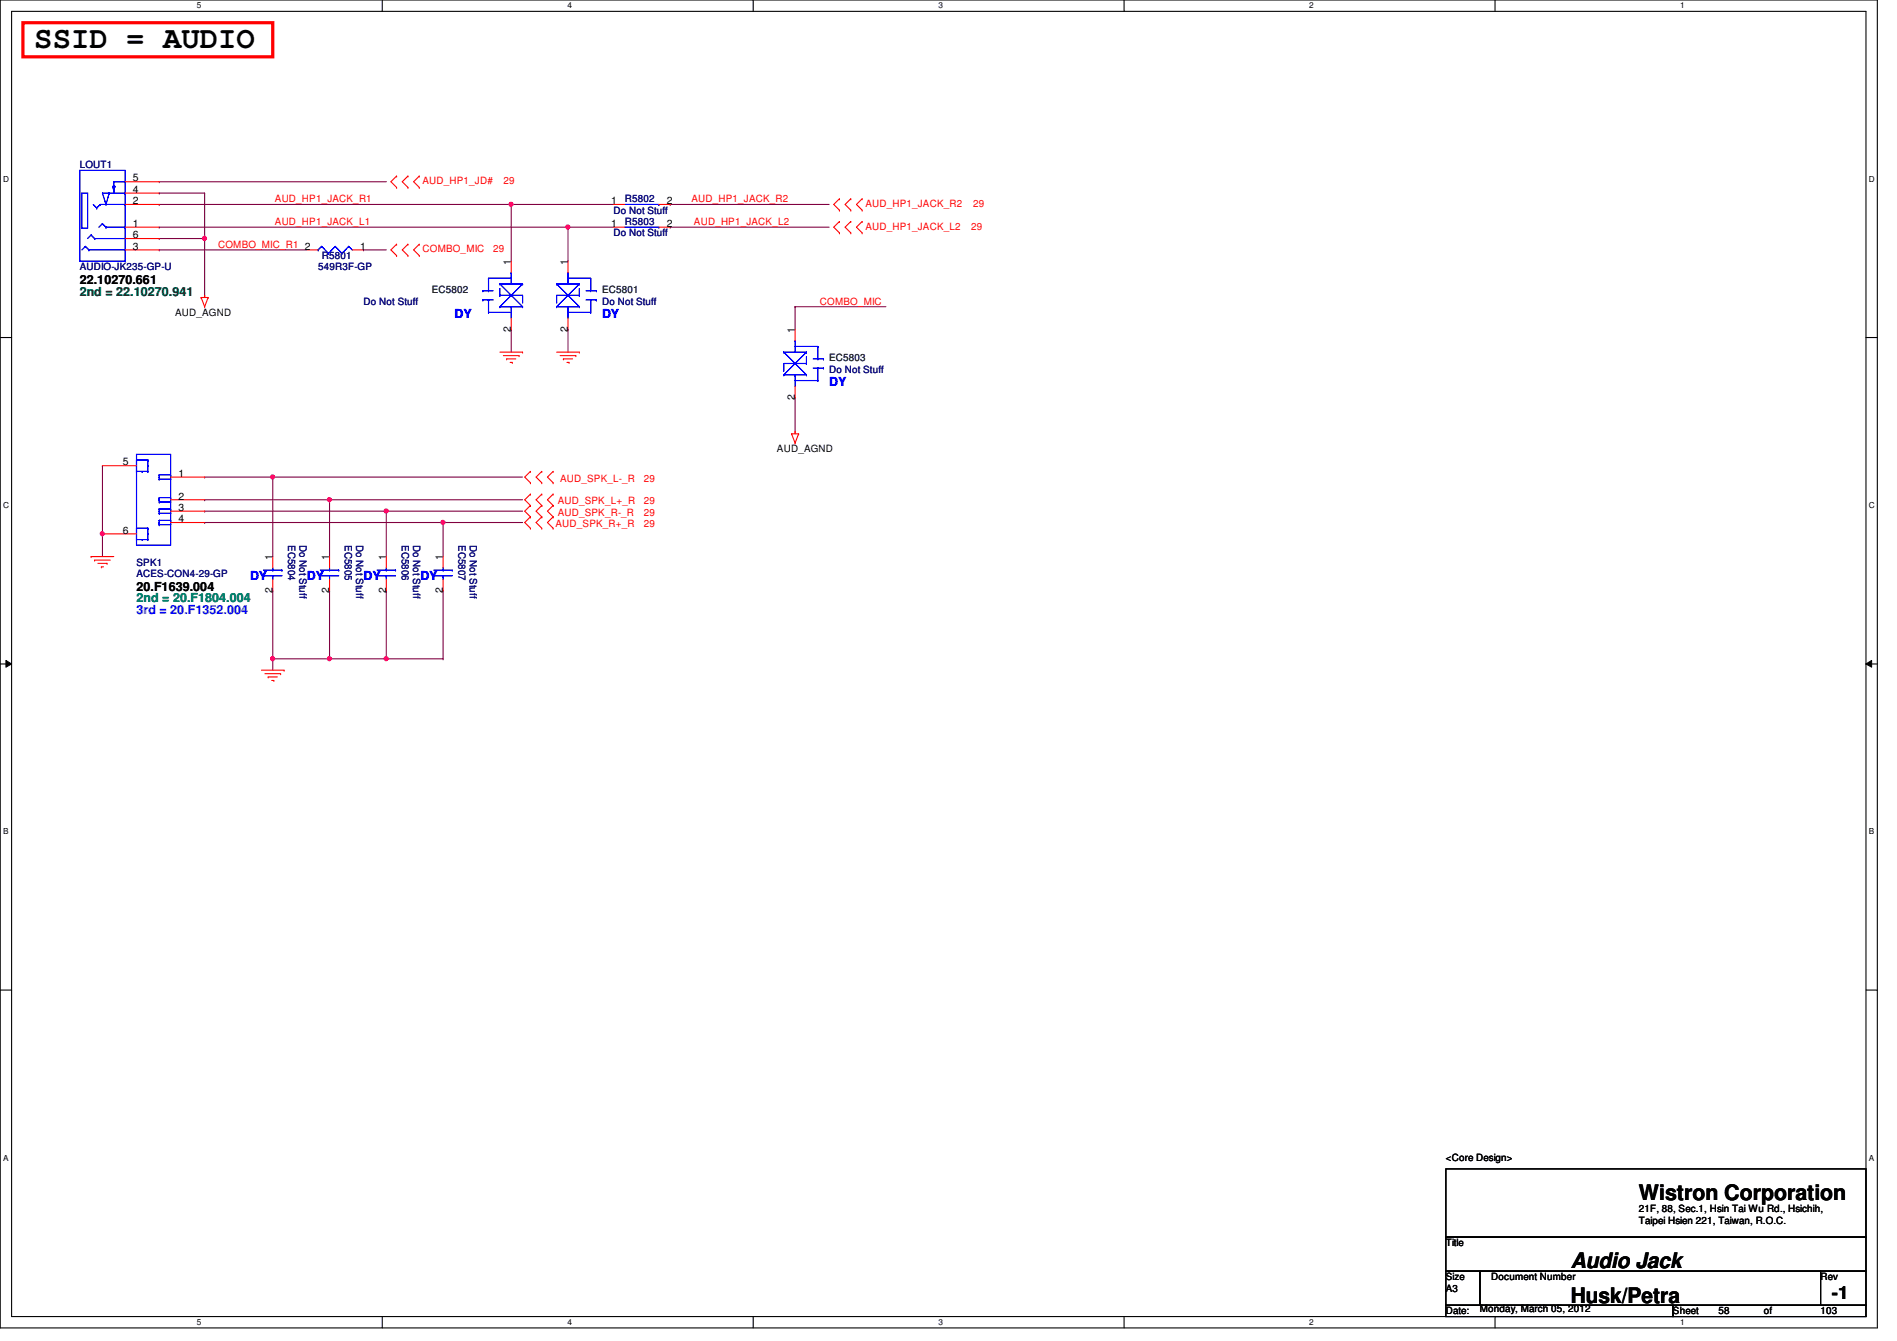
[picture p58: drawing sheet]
<svg xmlns="http://www.w3.org/2000/svg" width="297mm" height="210mm" viewBox="0 0 297 210" stroke-linecap="round" stroke-linejoin="round" font-family="sans-serif">
<defs><g id="words">
<text font-size="4.8" x="5.4" y="7.6">SSID = AUDIO</text>
<g font-size="3.3">
<text x="256.6" y="187.9">Wistron Corporation</text>
<text x="246" y="203.9">Husk/Petra</text>
<text x="246" y="198.5">Audio Jack</text>
</g>
<text font-size="2.8" x="286.8" y="203.4">-1</text>
<g font-size="1.9">
<text x="12.5" y="44.5">22.10270.661</text>
<text x="21.4" y="92.5">20.F1639.004</text>
</g>
<text font-size="1.9" fill="#008000" x="12.5" y="46.3">2nd = 22.10270.941</text>
<g font-size="1.9" fill="#00f">
<text x="71.2" y="49.8">DY</text>
<text x="94.3" y="49.8">DY</text>
<text x="129.8" y="60.5">DY</text>
<text x="39.2" y="90.7">DY</text>
<text x="48" y="90.7">DY</text>
<text x="56.9" y="90.7">DY</text>
<text x="65.8" y="90.7">DY</text>
</g>
<text font-size="1.9" fill="#008040" x="21.4" y="94.3">2nd = 20.F1804.004</text>
<text font-size="1.9" fill="#0080ff" x="21.4" y="96.1">3rd = 20.F1352.004</text>
<g font-size="1.6" fill="#000080">
<text x="12.5" y="26.3">LOUT1</text>
<text x="96.1" y="33.4">Do Not Stuff</text>
<text x="97.8" y="31.7">R5802</text>
<text x="97.8" y="35.2">R5803</text>
<text x="50.4" y="40.6">R5801</text>
<text x="96.1" y="37">Do Not Stuff</text>
<text x="12.5" y="42.3">AUDIO-JK235-GP-U</text>
<text x="49.8" y="42.3">549R3F-GP</text>
<text x="56.9" y="47.7">Do Not Stuff</text>
<text x="94.3" y="47.7">Do Not Stuff</text>
<text x="129.8" y="58.3">Do Not Stuff</text>
<text x="21.4" y="88.6">SPK1</text>
<text x="45.1" y="85.3" transform="rotate(90 45.1 85.3)">EC5804</text>
<text x="46.9" y="85.3" transform="rotate(90 46.9 85.3)">Do Not Stuff</text>
<text x="54" y="85.3" transform="rotate(90 54 85.3)">EC5805</text>
<text x="55.8" y="85.3" transform="rotate(90 55.8 85.3)">Do Not Stuff</text>
<text x="62.9" y="85.3" transform="rotate(90 62.9 85.3)">EC5806</text>
<text x="64.7" y="85.3" transform="rotate(90 64.7 85.3)">Do Not Stuff</text>
<text x="71.8" y="85.3" transform="rotate(90 71.8 85.3)">EC5807</text>
<text x="73.6" y="85.3" transform="rotate(90 73.6 85.3)">Do Not Stuff</text>
<text x="21.4" y="90.3">ACES-CON4-29-GP</text>
</g>
<g font-size="1.6">
<text x="20.8" y="28.4">5</text>
<text x="20.8" y="35.5">1</text>
<text x="20.8" y="32">2</text>
<text x="20.8" y="30.2">4</text>
<text x="95.7" y="32">1</text>
<text x="95.7" y="35.5">1</text>
<text x="104.4" y="32">2</text>
<text x="104.4" y="35.5">2</text>
<text x="20.8" y="39.1">3</text>
<text x="20.8" y="37.3">6</text>
<text x="47.7" y="39.1">2</text>
<text x="56.4" y="39.1">1</text>
<text x="80" y="41.4" transform="rotate(-90 80 41.4)">1</text>
<text x="88.9" y="41.4" transform="rotate(-90 88.9 41.4)">1</text>
<text x="27.4" y="49.4">AUD_AGND</text>
<text x="80" y="51.9" transform="rotate(-90 80 51.9)">2</text>
<text x="88.9" y="51.9" transform="rotate(-90 88.9 51.9)">2</text>
<text x="124.5" y="52.1" transform="rotate(-90 124.5 52.1)">1</text>
<text x="124.5" y="62.6" transform="rotate(-90 124.5 62.6)">2</text>
<text x="121.7" y="70.8">AUD_AGND</text>
<text x="19.3" y="72.9">5</text>
<text x="27.9" y="74.6">1</text>
<text x="19.3" y="83.5">6</text>
<text x="27.9" y="81.7">4</text>
<text x="27.9" y="80">3</text>
<text x="27.9" y="78.2">2</text>
<text x="42.7" y="87.7" transform="rotate(-90 42.7 87.7)">1</text>
<text x="51.6" y="87.7" transform="rotate(-90 51.6 87.7)">1</text>
<text x="60.4" y="87.7" transform="rotate(-90 60.4 87.7)">1</text>
<text x="69.3" y="87.7" transform="rotate(-90 69.3 87.7)">1</text>
<text x="42.7" y="92.8" transform="rotate(-90 42.7 92.8)">2</text>
<text x="51.6" y="92.8" transform="rotate(-90 51.6 92.8)">2</text>
<text x="60.4" y="92.8" transform="rotate(-90 60.4 92.8)">2</text>
<text x="69.3" y="92.8" transform="rotate(-90 69.3 92.8)">2</text>
<text x="226.4" y="181.7">&lt;Core Design&gt;</text>
<text x="256.6" y="189.7">21F, 88, Sec.1, Hsin Tai Wu Rd., Hsichih,</text>
<text x="256.6" y="191.6">Taipei Hsien 221, Taiwan, R.O.C.</text>
<text x="226.4" y="195.1">Title</text>
<text x="226.4" y="200.4">Size</text>
<text x="226.4" y="202.2">A3</text>
<text x="233.5" y="200.4">Document Number</text>
<text x="285.1" y="200.4">Rev</text>
<text x="226.4" y="205.7">Date:</text>
<text x="231.7" y="205.4">Monday, March 05, 2012</text>
<text x="262" y="205.7">Sheet</text>
<text x="269.1" y="205.7">58</text>
<text x="276.2" y="205.7">of</text>
<text x="285.1" y="205.7">103</text>
</g>
<g font-size="1.6" fill="#f00">
<text x="66.2" y="28.8">AUD_HP1_JD#</text>
<text x="78.8" y="28.8">29</text>
<text x="43" y="31.7">AUD_HP1_JACK_R1</text>
<text x="43" y="35.2">AUD_HP1_JACK_L1</text>
<text x="108.3" y="31.7">AUD_HP1_JACK_R2</text>
<text x="108.7" y="35.2">AUD_HP1_JACK_L2</text>
<text x="135.5" y="32.4">AUD_HP1_JACK_R2</text>
<text x="135.5" y="35.9">AUD_HP1_JACK_L2</text>
<text x="152.1" y="35.9">29</text>
<text x="152.4" y="32.4">29</text>
<text x="34.2" y="38.8">COMBO_MIC_R1</text>
<text x="66.2" y="39.5">COMBO_MIC</text>
<text x="77.2" y="39.5">29</text>
<text x="128.4" y="47.7">COMBO_MIC</text>
<text x="87.7" y="75.4">AUD_SPK_L-_R</text>
<text x="100.8" y="75.4">29</text>
<text x="87" y="82.5">AUD_SPK_R+_R</text>
<text x="87.3" y="79">AUD_SPK_L+_R</text>
<text x="87.3" y="80.7">AUD_SPK_R-_R</text>
<text x="100.8" y="79">29</text>
<text x="100.8" y="80.7">29</text>
<text x="100.8" y="82.5">29</text>
</g>
<g font-size="1.6" fill="#004040">
<text x="67.6" y="45.9">EC5802</text>
<text x="94.3" y="45.9">EC5801</text>
<text x="129.8" y="56.6">EC5803</text>
</g>
<g font-size="1.3">
<text x="30.8" y="1.3">5</text>
<text x="88.9" y="1.3">4</text>
<text x="146.9" y="1.3">3</text>
<text x="205" y="1.3">2</text>
<text x="263.1" y="1.3">1</text>
<text x=".5" y="28.4">D</text>
<text x="292.6" y="28.4">D</text>
<text x=".5" y="79.5">C</text>
<text x="292.6" y="79.5">C</text>
<text x=".5" y="130.6">B</text>
<text x="292.6" y="130.6">B</text>
<text x=".5" y="181.7">A</text>
<text x="292.6" y="181.7">A</text>
<text x="30.8" y="207.4">5</text>
<text x="88.9" y="207.4">4</text>
<text x="146.9" y="207.4">3</text>
<text x="205" y="207.4">2</text>
<text x="263.1" y="207.4">1</text>
</g>
</g></defs>
<path d="M0 0h294v207.9h-294zM1.8 1.8h290.4v204.3h-290.4z" fill="none" stroke="#000" stroke-width=".17"/>
<g fill="#fff">
<path d="M30.8 .2h.7v1.4h-.7z"/>
<path d="M30.8 206.2h.7v1.4h-.7z"/>
</g>
<path d="M59.9 0v1.8M59.9 206.1v1.8" fill="none" stroke="#000" stroke-width=".17"/>
<g fill="#fff">
<path d="M88.9 .2h.6v1.4h-.6z"/>
<path d="M88.9 206.2h.6v1.4h-.6z"/>
</g>
<path d="M117.9 0v1.8M117.9 206.1v1.8" fill="none" stroke="#000" stroke-width=".17"/>
<g fill="#fff">
<path d="M146.9 .2h.7v1.4h-.7z"/>
<path d="M146.9 206.2h.7v1.4h-.7z"/>
</g>
<path d="M176 0v1.8M176 206.1v1.8" fill="none" stroke="#000" stroke-width=".17"/>
<g fill="#fff">
<path d="M205 .2h.7v1.4h-.7z"/>
<path d="M205 206.2h.7v1.4h-.7z"/>
</g>
<path d="M234.1 0v1.8M234.1 206.1v1.8" fill="none" stroke="#000" stroke-width=".17"/>
<g fill="#fff">
<path d="M263.1 .2h.7v1.4h-.7z"/>
<path d="M263.1 206.2h.7v1.4h-.7z"/>
<path d="M.5 27.3h.9v1.4h-.9z"/>
<path d="M292.6 27.3h.9v1.4h-.9z"/>
<path d="M.5 78.4h.9v1.4h-.9z"/>
<path d="M292.6 78.4h.9v1.4h-.9z"/>
</g>
<path d="M0 52.8h1.8M292.2 52.8h1.8" fill="none" stroke="#000" stroke-width=".17"/>
<g fill="#fff">
<path d="M.5 129.5h.8v1.4h-.8z"/>
<path d="M292.6 129.5h.9v1.4h-.9z"/>
</g>
<path d="M0 103.9h1.8M292.2 103.9h1.8" fill="none" stroke="#000" stroke-width=".17"/>
<path d="M.9 103.4l.9 .5-.9 .5zM292.2 103.9l.9-.5v1z" fill="#000"/>
<path d="M.9 103.4l.9 .5-.9 .5zM292.2 103.9l.9-.5v1z" fill="none" stroke="#000" stroke-width=".16"/>
<g fill="#fff">
<path d="M.5 180.5h.8v1.4h-.8z"/>
<path d="M292.6 180.5h.9v1.4h-.9z"/>
</g>
<path d="M0 155h1.8M292.2 155h1.8" fill="none" stroke="#000" stroke-width=".17"/>
<path d="M51.6 78.2h.1M51.6 78.2h30.2" fill="none" stroke="#800040" stroke-width=".17"/>
<circle cx="51.6" cy="78.2" r=".32" fill="#f0f"/>
<circle cx="51.6" cy="78.2" r=".32" fill="none" stroke="#f0f" stroke-width=".17"/>
<path d="M69.4 81.8h.1M69.4 81.8h12.4" fill="none" stroke="#800040" stroke-width=".17"/>
<circle cx="69.4" cy="81.8" r=".32" fill="#f0f"/>
<circle cx="69.4" cy="81.8" r=".32" fill="none" stroke="#f0f" stroke-width=".17"/>
<path d="M60.5 80h.1M60.5 80h21.3" fill="none" stroke="#800040" stroke-width=".17"/>
<circle cx="60.5" cy="80" r=".32" fill="#f0f"/>
<circle cx="60.5" cy="80" r=".32" fill="none" stroke="#f0f" stroke-width=".17"/>
<path d="M42.7 74.7h.1M42.7 74.7h39.1" fill="none" stroke="#800040" stroke-width=".17"/>
<circle cx="42.7" cy="74.6" r=".32" fill="#f0f"/>
<circle cx="42.7" cy="74.6" r=".32" fill="none" stroke="#f0f" stroke-width=".17"/>
<path d="M24.9 32h.1M24.9 35.6h.1M24.9 28.4h.1M24.9 30.2h.1M24.9 32h55.1M24.9 35.6h71.2M24.9 28.4h35.6M24.9 30.2h7.1M88.9 35.6h.1" fill="none" stroke="#800040" stroke-width=".17"/>
<circle cx="88.9" cy="35.5" r=".32" fill="#f0f"/>
<circle cx="88.9" cy="35.5" r=".32" fill="none" stroke="#f0f" stroke-width=".17"/>
<path d="M80 32h.1M80 32h16.1M104.9 35.6h.1M104.9 35.6h24.9" fill="none" stroke="#800040" stroke-width=".17"/>
<circle cx="80" cy="32" r=".32" fill="#f0f"/>
<circle cx="80" cy="32" r=".32" fill="none" stroke="#f0f" stroke-width=".17"/>
<g fill="none" stroke="#800040" stroke-width=".17">
<path d="M24.9 37.3h.1M24.9 39.1h.1M24.9 37.3h7.1M24.9 39.1h23.1M56.9 39.1h.1M56.9 39.1h3.6M80 32h.1M80 32v8.9M88.9 35.6h.1M88.9 35.6v5.3M104.9 32h.1M104.9 32h24.9"/>
<path d="M80 51.6h.1M80 51.6v3.5M88.9 51.6h.1M88.9 51.6v3.5M124.5 48h.1M124.5 48h14.2M124.5 48v3.6M124.5 62.2h.1M124.5 62.2v5.4M16 83.6h.1M16 83.6v3.5"/>
</g>
<circle cx="16" cy="83.5" r=".32" fill="#f0f"/>
<circle cx="16" cy="83.5" r=".32" fill="none" stroke="#f0f" stroke-width=".17"/>
<path d="M32 37.3h.1M32 30.2v7.1" fill="none" stroke="#800040" stroke-width=".17"/>
<circle cx="32" cy="37.3" r=".32" fill="#f0f"/>
<circle cx="32" cy="37.3" r=".32" fill="none" stroke="#f0f" stroke-width=".17"/>
<g fill="none" stroke="#800040" stroke-width=".17">
<path d="M32 37.3v8.9M32 46.2h.1M32 74.7h.1M32 78.2h.1M32 74.7h10.7M32 78.2h19.6M42.7 74.7h.1M42.7 74.7v12.4M51.6 78.2h.1M51.6 78.2v8.9M32 80h.1M32 81.8h.1"/>
<path d="M32 80h28.5M32 81.8h37.4M60.5 80h.1M60.5 80v7.1M69.4 81.8h.1M69.4 81.8v5.3M42.7 103.1h.1M42.7 103.1v1.8"/>
</g>
<circle cx="42.7" cy="103.1" r=".32" fill="#f0f"/>
<circle cx="42.7" cy="103.1" r=".32" fill="none" stroke="#f0f" stroke-width=".17"/>
<path d="M42.7 92.5h.1M42.7 92.5v10.6h17.8M51.6 92.5h.1M51.6 92.5v10.6M51.6 103.1h.1M60.5 103.1h.1" fill="none" stroke="#800040" stroke-width=".17"/>
<circle cx="51.6" cy="103.1" r=".32" fill="#f0f"/>
<circle cx="51.6" cy="103.1" r=".32" fill="none" stroke="#f0f" stroke-width=".17"/>
<circle cx="60.5" cy="103.1" r=".32" fill="#f0f"/>
<circle cx="60.5" cy="103.1" r=".32" fill="none" stroke="#f0f" stroke-width=".17"/>
<path d="M16 72.9h.1M16 72.9v10.7M60.5 92.5h.1M60.5 92.5v10.6h8.9M69.4 92.5h.1M69.4 92.5v10.6M69.4 103.1h.1" fill="none" stroke="#800040" stroke-width=".17"/>
<g fill="none" stroke="#f00" stroke-width=".17">
<path d="M19.6 35.6h5.3M19.6 32h5.3M19.6 39.1h5.3M19.6 30.2h5.3M19.6 28.4h5.3M19.6 37.3h5.3M48 39.1h1.8M55.2 39.1h1.7M62.1 29.3h.1M62.1 27.6h.1M62.1 38.2h.1M62.1 27.6l-.9 .8 .9 .9"/>
<path d="M62.1 38.2l-.9 .9 .9 .9M63.9 27.6h.1M63.9 29.3h.1M63.9 38.2h.1M63.9 27.6l-.9 .8 .9 .9M63.9 38.2l-.9 .9 .9 .9M65.7 29.3h.1M65.7 27.6h.1M65.7 38.2h.1M65.7 27.6l-.9 .8 .9 .9M65.7 38.2l-.9 .9 .9 .9M96.1 35.6h1.7"/>
<path d="M96.1 32h1.7M103.2 35.6h1.7M103.2 32h1.7M131.4 32.9h.1M131.4 31.1h.1M131.4 36.4h.1M131.4 34.7h.1M131.4 34.7l-.8 .9 .8 .8M131.4 31.1l-.8 .9 .8 .9M133.2 31.1h.1M133.2 32.9h.1M133.2 34.7h.1"/>
<path d="M133.2 36.4h.1M133.2 31.1l-.9 .9 .9 .9M133.2 34.7l-.9 .9 .9 .8M135 32.9h.1M135 31.1h.1M135 36.4h.1M135 34.7h.1M135 31.1l-.9 .9 .9 .9M135 34.7l-.9 .9 .9 .8M31.5 46.6h.1M31.5 46.6l.5 1.4M31.5 46.6h1.1"/>
<path d="M32 48h.1M32 46.2h.1M32 46.2v.4M32.6 46.6h.1M32.6 46.6l-.6 1.4M62.1 40h.1M63.9 40h.1M65.7 40h.1M78.3 55.1h3.5M78.8 55.7h2.5M79.3 56.2h.1M79.3 56.2h1.5"/>
<path d="M79.9 56.7h.3M80 40.9v1.8M80 49.8v1.8M80.2 56.7h.1M81.3 55.7h.1M81.8 55.1h.1M87.2 55.1h3.5M87.7 55.7h2.5M88.2 56.2h.1M88.2 56.2h1.5M88.8 56.7h.3M88.9 40.9v1.8"/>
<path d="M88.9 49.8v1.8M89.1 56.7h.1M90.2 55.7h.1M90.7 55.1h.1M124.5 51.6v1.7M16 72.9h5.4M26.7 78.2h5.3M26.7 74.7h5.3M83.1 75.6h.1M83.1 73.8h.1M83.1 79.1h.1M83.1 77.3h.1"/>
<path d="M83.1 77.3l-.9 .9 .9 .9M83.1 73.8l-.9 .9 .9 .9M83.1 79.1l-.9 .9 .9 .9M84.8 73.8h.1M84.8 75.6h.1M84.8 77.3h.1M84.8 79.1h.1M84.8 73.8l-.9 .9 .9 .9M84.8 77.3l-.9 .9 .9 .9M84.8 79.1l-.9 .9 .9 .9M86.6 75.6h.1M86.6 73.8h.1"/>
<path d="M86.6 79.1h.1M86.6 77.3h.1M86.6 73.8l-.9 .9 .9 .9M86.6 77.3l-.9 .9 .9 .9M86.6 79.1l-.9 .9 .9 .9M123.9 67.9h.1M123.9 67.9l.6 1.4M123.9 67.9h1.1M124.5 69.3h.1M124.5 67.6h.1M124.5 60.5v1.7M124.5 67.6v.3"/>
<path d="M125 67.9h.1M125 67.9l-.5 1.4M14.3 87.1h.1M14.3 87.1h3.5M14.8 87.7h.1M14.8 87.7h2.5M15.3 88.2h1.5M15.9 88.7h.1M15.9 88.7h.3M16 83.6h5.4M16.8 88.2h.1M26.7 81.8h5.3"/>
<path d="M26.7 80h5.3M42.7 87.1v1.8M42.7 90.7v1.8M51.6 87.1v1.8M51.6 90.7v1.8M60.5 87.1v1.8M60.5 90.7v1.8M69.4 87.1v1.8M69.4 90.7v1.8M83.1 80.9h.1M83.1 82.7h.1M83.1 80.9l-.9 .9 .9 .9"/>
<path d="M84.8 80.9h.1M84.8 82.7h.1M84.8 80.9l-.9 .9 .9 .9M86.6 80.9h.1M86.6 82.7h.1M86.6 80.9l-.9 .9 .9 .9M40.9 104.9h3.6M41.5 105.5h2.4M42 106h.1M42 106h1.4M42.5 106.5h.4M42.9 106.5h.1"/>
<path d="M43.9 105.5h.1M44.5 104.9h.1"/>
</g>
<path d="M226.4 183h65.8v10.6h-65.8zM226.4 193.6h65.8v5.4h-65.8zM226.4 199h5.3v5.3h-5.3zM231.7 199h53.4v5.3h-53.4zM285.1 199h7.1v5.3h-7.1zM226.4 204.3h35.6v1.8h-35.6zM262 204.3h30.2v1.8h-30.2z" fill="none" stroke="#000" stroke-width=".17"/>
<path d="M3.6 3.6h39.1v5.3h-39.1z" fill="none" stroke="#f00" stroke-width=".51"/>
<g fill="none" stroke="#00f" stroke-width=".17">
<path d="M12.5 26.7h7.1v14.2h-7.1zM12.8 30.2h.9v5.5h-.9zM13.4 38.6h.1M13.4 38.6l.5 .5M13.4 38.6l-.6 .5M13.9 39.1h.1M13.9 39.1h5.7M14.3 36.8h.1M14.3 36.8l-.6 .5M14.3 36.8l.5 .5M14.6 32l.6 .6M14.8 37.3h.1"/>
<path d="M14.8 37.3h4.8M15.2 32.6h.1M15.7 32h.1M15.7 32h3.9M15.7 32l-.5 .6M16 35h.1M16 35l.6 .6M16 35l-.5 .6M16.6 32h.1M16.6 35.6h.1M16.6 35.6h3M17.1 30.2h.1"/>
<path d="M17.1 30.2l-.5 1.8M17.6 29.2h.1M17.6 29.2l.2 .7M17.6 29.2h.4M17.8 29.9h.1M18 29.2h.1M18 29.2l-.2 .7M19.6 39.1h.1M19.6 35.6h.1M19.6 32h.1M19.6 30.2h.1M19.6 28.4h.1"/>
<path d="M19.6 30.2h-3.6l.6 1.8M19.6 28.4h-1.8v1.5M49.8 39.1h.1M50.4 38.6h.1M50.4 38.6l1 1.1M50.4 38.6l-.6 .5M51.4 39.7h.1M52.5 38.6h.1M52.5 38.6l1 1.1M52.5 38.6l-1.1 1.1M53.5 39.7h.1M54.6 38.6h.1"/>
<path d="M54.6 38.6l.6 .5M54.6 38.6l-1.1 1.1M97.8 35.6h5.4M97.8 32h5.4M103.2 32h.1M103.2 35.6h.1M75.6 45.5h.1M75.6 46.9h.1M75.6 45.5h1.6M75.6 46.9h1.6M76.5 43.6h.1M76.5 45.5h.1"/>
<path d="M76.5 48.9h.1M76.5 46.9h.1M76.5 43.6h3.5M76.5 48.9h3.5M76.5 43.6v1.9M76.5 46.9v2M78.3 48h.1M78.3 46.2h.1M78.3 44.4h.1M78.3 48h3.5M78.3 46.2h3.5v1.1M78.3 44.4h3.5"/>
<path d="M78.3 44.4l3.5 3.6M78.3 45.2v1M80 46.2h.1M80 48h.1M80 42.7h.1M80 42.7v1.7M80 48v1.8M81.8 48h.1M81.8 44.4h.1M81.8 47.3h.1M81.8 44.4l-3.5 3.6M87.2 48h.1"/>
<path d="M87.2 44.4h.1M87.2 47.3h.1M87.2 48h3.5M87.2 44.4l3.5 3.6M87.2 44.4h3.5M88.9 46.2h.1M88.9 48h.1M88.9 42.7h.1M88.9 42.7v1.7M88.9 48v1.8M88.9 43.6h3.6M88.9 48.9h3.6"/>
<path d="M90.7 48h.1M90.7 46.2h.1M90.7 44.4h.1M90.7 44.4l-3.5 3.6M90.7 46.2h-3.5v1.1M90.7 45.2v1M91.8 45.5h1.6M91.8 46.9h1.6M92.5 43.6h.1M92.5 45.5h.1M92.5 48.9h.1M92.5 46.9h.1"/>
<path d="M92.5 43.6v1.9M92.5 46.9v2M93.4 45.5h.1M93.4 46.9h.1M122.7 58.7h.1M122.7 55.1h.1M122.7 58h.1M122.7 58.7h3.6M122.7 55.1l3.6 3.6M122.7 55.1h3.6M124.5 56.9h.1M124.5 58.7h.1"/>
<path d="M124.5 53.3h.1M124.5 53.3v1.8M124.5 58.7v1.8M124.5 54.2h3.6M124.5 59.6h3.6M126.3 58.7h.1M126.3 56.9h.1M126.3 55.1h.1M126.3 55.1l-3.6 3.6M126.3 56.9h-3.6v1.1M126.3 55.8v1.1M127.3 56.2h1.6"/>
<path d="M127.3 57.6h1.6M128.1 54.2h.1M128.1 56.2h.1M128.1 59.6h.1M128.1 57.6h.1M128.1 54.2v2M128.1 57.6v2M128.9 56.2h.1M128.9 57.6h.1M21.4 71.1h5.3v14.2h-5.3zM21.4 72h.1M21.4 73.8h.1"/>
<path d="M21.4 72v1.8M21.4 73.8h1.8M21.4 72h1.8M22.3 73.8h.1M23.2 73.8h.1M23.2 72.9h.1M23.2 72h.1M23.2 72v1.8M24.9 74.3h.1M24.9 75h.1M24.9 74.7h.1M24.9 77.9h.1"/>
<path d="M24.9 78.6h.1M24.9 78.2h.1M24.9 79.7h.1M24.9 74.3v.7M24.9 77.9v.7M24.9 79.7v.6M24.9 74.3h1.8M24.9 75h1.8M24.9 77.9h1.8M24.9 78.6h1.8M24.9 79.7h1.8M26.7 74.3h.1"/>
<path d="M26.7 75h.1M26.7 77.9h.1M26.7 78.6h.1M26.7 79.7h.1M26.7 74.3v.7M26.7 77.9v.7M26.7 79.7v.6M21.4 82.7h.1M21.4 84.5h.1M21.4 84.5h1.8M21.4 82.7h1.8M21.4 82.7v1.8"/>
<path d="M22.3 84.5h.1M23.2 84.5h.1M23.2 83.6h.1M23.2 82.7h.1M23.2 82.7v1.8M24.9 80.3h.1M24.9 80h.1M24.9 81.4h.1M24.9 82.1h.1M24.9 81.8h.1M24.9 81.4v.7M24.9 80.3h1.8"/>
<path d="M24.9 81.4h1.8M24.9 82.1h1.8M26.7 80.3h.1M26.7 81.4h.1M26.7 82.1h.1M26.7 81.4v.7M41.3 90.1h.1M41.3 89.2h2.8M41.3 90.1h2.8M42.7 89.2h.1M42.7 90.1h.1M42.7 88.9v.3"/>
<path d="M42.7 90.1v.6M44.1 89.2h.1M50.2 90.1h.1M50.2 89.2h2.8M50.2 90.1h2.8M51.6 89.2h.1M51.6 90.1h.1M51.6 88.9v.3M51.6 90.1v.6M53 89.2h.1M59.1 90.1h.1M59.1 89.2h2.8"/>
<path d="M59.1 90.1h2.8M60.5 89.2h.1M60.5 90.1h.1M60.5 88.9v.3M60.5 90.1v.6M61.9 89.2h.1M67.9 90.1h.1M67.9 89.2h2.9M67.9 90.1h2.9M69.4 89.2h.1M69.4 90.1h.1M69.4 88.9v.3"/>
<path d="M69.4 90.1v.6M70.8 89.2h.1"/>
</g>
<circle cx="51.6" cy="78.2" r=".32" fill="#f0f"/>
<circle cx="51.6" cy="78.2" r=".32" fill="none" stroke="#f0f" stroke-width=".17"/>
<circle cx="69.4" cy="81.8" r=".32" fill="#f0f"/>
<circle cx="69.4" cy="81.8" r=".32" fill="none" stroke="#f0f" stroke-width=".17"/>
<circle cx="60.5" cy="80" r=".32" fill="#f0f"/>
<circle cx="60.5" cy="80" r=".32" fill="none" stroke="#f0f" stroke-width=".17"/>
<circle cx="42.7" cy="74.6" r=".32" fill="#f0f"/>
<circle cx="42.7" cy="74.6" r=".32" fill="none" stroke="#f0f" stroke-width=".17"/>
<circle cx="88.9" cy="35.5" r=".32" fill="#f0f"/>
<circle cx="88.9" cy="35.5" r=".32" fill="none" stroke="#f0f" stroke-width=".17"/>
<circle cx="80" cy="32" r=".32" fill="#f0f"/>
<circle cx="80" cy="32" r=".32" fill="none" stroke="#f0f" stroke-width=".17"/>
<circle cx="16" cy="83.5" r=".32" fill="#f0f"/>
<circle cx="16" cy="83.5" r=".32" fill="none" stroke="#f0f" stroke-width=".17"/>
<circle cx="32" cy="37.3" r=".32" fill="#f0f"/>
<circle cx="32" cy="37.3" r=".32" fill="none" stroke="#f0f" stroke-width=".17"/>
<circle cx="42.7" cy="103.1" r=".32" fill="#f0f"/>
<circle cx="42.7" cy="103.1" r=".32" fill="none" stroke="#f0f" stroke-width=".17"/>
<circle cx="51.6" cy="103.1" r=".32" fill="#f0f"/>
<circle cx="51.6" cy="103.1" r=".32" fill="none" stroke="#f0f" stroke-width=".17"/>
<circle cx="60.5" cy="103.1" r=".32" fill="#f0f"/>
<circle cx="60.5" cy="103.1" r=".32" fill="none" stroke="#f0f" stroke-width=".17"/>
<use href="#words"/>
</svg>
